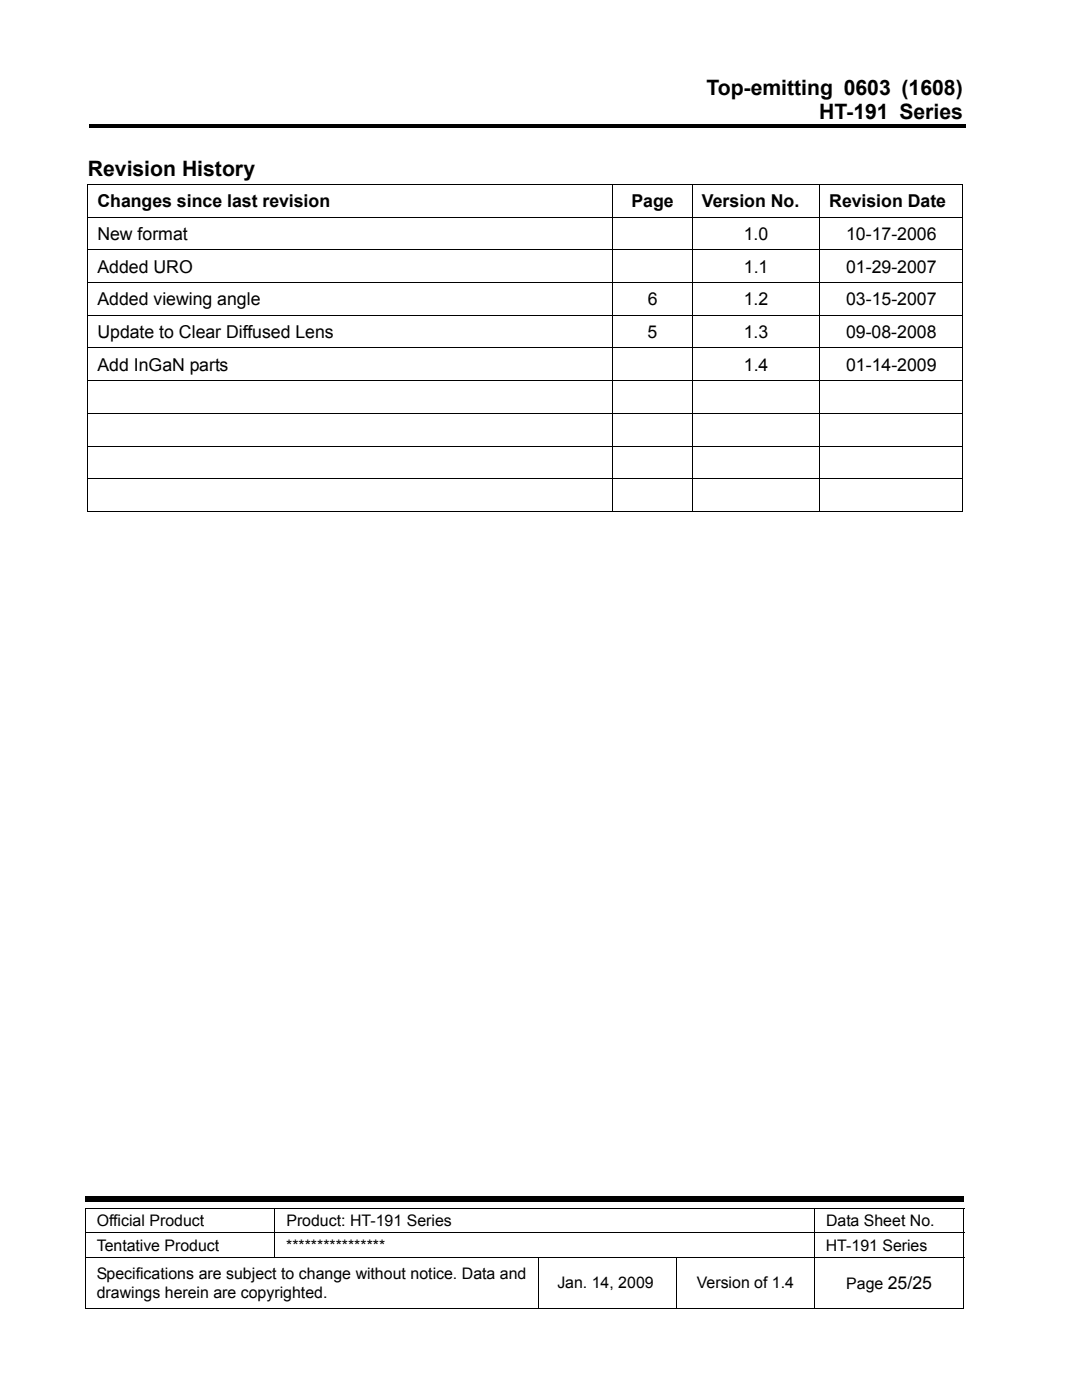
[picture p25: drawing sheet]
<svg xmlns="http://www.w3.org/2000/svg" width="216mm" height="279mm" viewBox="0 0 216 279" stroke-linecap="round" stroke-linejoin="round" font-family="sans-serif">
<defs><g id="words">
<g font-size="4.2">
<text x="140.9" y="18.9">Top-emitting 0603 (1608)</text>
<text x="163.5" y="23.8">HT-191 Series</text>
<text x="17.5" y="35.2">Revision History</text>
</g>
<g font-size="3.5">
<text x="19.4" y="41.4">Changes since last revision</text>
<text x="126" y="41.4">Page</text>
<text x="140.1" y="41.4">Version No.</text>
<text x="165.5" y="41.4">Revision Date</text>
<text x="19.4" y="47.9">New format</text>
<text x="148.4" y="47.9">1.0</text>
<text x="168.8" y="47.9">10-17-2006</text>
<text x="19.4" y="54.4">Added URO</text>
<text x="148.4" y="54.4">1.1</text>
<text x="168.8" y="54.4">01-29-2007</text>
<text x="19.4" y="60.9">Added viewing angle</text>
<text x="129.2" y="60.9">6</text>
<text x="148.4" y="60.9">1.2</text>
<text x="168.8" y="60.9">03-15-2007</text>
<text x="19.4" y="67.4">Update to Clear Diffused Lens</text>
<text x="129.2" y="67.4">5</text>
<text x="148.4" y="67.4">1.3</text>
<text x="168.8" y="67.4">09-08-2008</text>
<text x="19.4" y="74">Add InGaN parts</text>
<text x="148.4" y="74">1.4</text>
<text x="168.8" y="74">01-14-2009</text>
</g>
<g font-size="3.2">
<text x="19.3" y="244.7">Official Product</text>
<text x="57.1" y="244.7">Product: HT-191 Series</text>
<text x="164.8" y="244.7">Data Sheet No.</text>
<text x="19.3" y="249.6">Tentative Product</text>
<text x="57.1" y="249.6">****************</text>
<text x="164.8" y="249.6">HT-191 Series</text>
<text x="19.3" y="255.3">Specifications are subject to change without notice. Data and</text>
<text x="111.2" y="257.1">Jan. 14, 2009</text>
<text x="139.1" y="257.1">Version of 1.4</text>
<text x="168.9" y="257.2">Page 25/25</text>
<text x="19.3" y="259">drawings herein are copyrighted.</text>
</g>
</g></defs>
<path d="M17.4 36.7h.2v.2h-.2zM17.8 24.7h85.2v.8h-85.2zM102.8 24.7h89.8v.8h-89.8zM192.1 36.7h.1v.2h-.1zM192.1 102h.1v.2h-.1zM17 238.7h175.3v1.1h-175.3zM17 241h.1v.2h-.1zM192.2 261h.2v.1h-.2z" fill="#000"/>
<g fill="none" stroke="#000" stroke-width=".2">
<path d="M17.4 36.8h174.8M17.5 36.9v6.4M122.3 36.9v6.4M138.2 36.9v6.4M163.6 36.9v6.4M192.2 36.9v6.4M17.4 43.3h174.8M17.4 49.9h174.8M17.4 56.4h174.8M17.5 43.4v6.4M17.5 50v6.3M17.5 56.5v6.3"/>
<path d="M122.3 43.4v6.4M122.3 50v6.3M122.3 56.5v6.3M138.2 43.4v6.4M138.2 50v6.3M138.2 56.5v6.3M163.6 43.4v6.4M163.6 50v6.3M163.6 56.5v6.3M192.2 43.4v6.4M192.2 50v6.3M192.2 56.5v6.3"/>
<path d="M17.4 62.9h174.8M17.4 69.4h174.8M17.4 76h174.8M17.5 63v6.4M17.5 69.5v6.4M17.5 76.1v6.3M122.3 63v6.4M122.3 69.5v6.4M122.3 76.1v6.3M138.2 63v6.4M138.2 69.5v6.4M138.2 76.1v6.3"/>
<path d="M163.6 63v6.4M163.6 69.5v6.4M163.6 76.1v6.3M192.2 63v6.4M192.2 69.5v6.4M192.2 76.1v6.3M17.4 82.5h174.8M17.4 89h174.8M17.4 95.6h174.8M17.5 82.6v6.3M17.5 89.1v6.4M17.5 95.7v6.5"/>
<path d="M122.3 82.6v6.3M122.3 89.1v6.4M122.3 95.7v6.5M138.2 82.6v6.3M138.2 89.1v6.4M138.2 95.7v6.5M163.6 82.6v6.3M163.6 89.1v6.4M163.6 95.7v6.5M192.2 82.6v6.3M192.2 89.1v6.4M192.2 95.7v6.5"/>
<path d="M17.4 102.1h104.8M122.4 102.1h15.7M138.3 102.1h25.2M163.7 102.1h28.4M17 241.1h175.4M17 246h175.4M17 251h175.4M17 241.2v4.7M17 246.1v4.8M17 251.1v10M54.9 241.2v4.7M54.9 246.1v4.8"/>
<path d="M107.5 251.1v10M135 251.1v10M162.5 241.2v4.7M162.5 246.1v4.8M162.5 251.1v10M192.3 241.2v4.7M192.3 246.1v4.8M192.3 251.1v10M17 261h90.5M107.6 261h27.3M135.1 261h27.3M162.6 261h29.6"/>
</g>
<use href="#words"/>
</svg>
